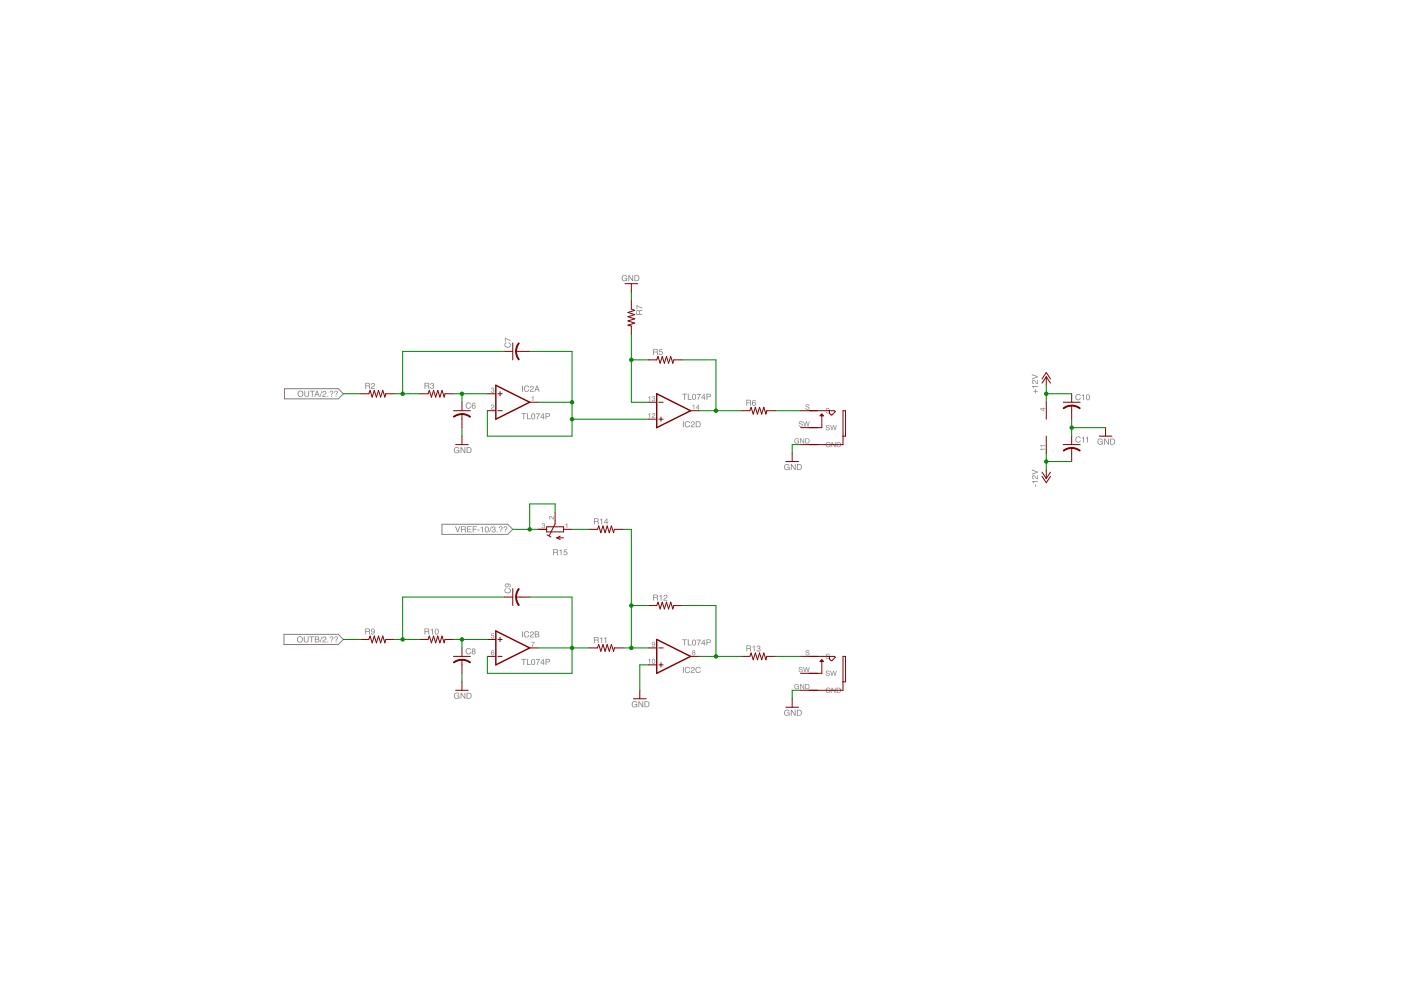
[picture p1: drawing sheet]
<svg xmlns="http://www.w3.org/2000/svg" width="420mm" height="297mm" viewBox="0 0 420 297" stroke-linecap="round" stroke-linejoin="round" font-family="sans-serif">
<g fill="#808080">
<path d="M136.4 134.2a.8 .8 0 0 1 1.3 .4h-.2a.62 .62 0 0 0-.9-.1 .62 .62 0 0 0 0 .9 .62 .62 0 0 0 .9-.2v-.2h-.5v-.2h.8v1l-.3-.2a.9 .9 0 0 1-1.3-.1 .9 .9 0 0 1 .2-1.3zM138.1 134h.3l.9 1.5v-1.5h.2v1.8h-.2l-.9-1.4v1.4h-.3zM140.2 134.2v1.4h.6l.4-.5a.65 .65 0 0 0-.6-.9zM139.9 134h.8a.91 .91 0 0 1 .7 .9 .91 .91 0 0 1-.7 .9h-.8z" fill-rule="evenodd"/>
<path d="M186.7 82.7a.8 .8 0 0 1 1.3 .3h-.2a.62 .62 0 0 0-.9-.1 .62 .62 0 0 0 0 .9 .62 .62 0 0 0 .9-.1l.1-.2h-.6v-.2h.8v1l-.2-.3a.9 .9 0 0 1-1.4 0 .9 .9 0 0 1 .2-1.3zM188.5 82.5h.2l.9 1.4v-1.4h.3v1.8h-.3l-.9-1.5v1.5h-.2zM190.5 82.7v1.4l.6-.1 .4-.4a.65 .65 0 0 0-.6-.9zM190.3 82.5h.7a.91 .91 0 0 1 .7 .9 .91 .91 0 0 1-.7 .9h-.7z" fill-rule="evenodd"/>
<path d="M235.4 139.3a.8 .8 0 0 1 1.4 .3h-.3a.62 .62 0 0 0-.9-.1 .62 .62 0 0 0 0 1 .62 .62 0 0 0 1-.2v-.2h-.6v-.2h.8v1l-.2-.2a.9 .9 0 0 1-1.3-.1 .9 .9 0 0 1 .1-1.3zM237.2 139.1h.3l.9 1.4v-1.4h.2v1.8h-.3l-.9-1.5v1.5h-.2zM239.2 139.3v1.4h.7l.3-.5a.65 .65 0 0 0-.5-.9zM239 139.1h.7a.91 .91 0 0 1 .8 .9 .91 .91 0 0 1-.8 .9h-.7z" fill-rule="evenodd"/>
<path d="M136.4 207.9a.8 .8 0 0 1 1.3 .3h-.2a.62 .62 0 0 0-.9-.1 .62 .62 0 0 0 0 .9 .62 .62 0 0 0 .9-.1v-.2h-.5v-.2h.8v.9l-.3-.2a.9 .9 0 0 1-1.3 0 .9 .9 0 0 1 .2-1.3zM138.1 207.7h.3l.9 1.4v-1.4h.2v1.7h-.2l-.9-1.4v1.4h-.3zM140.2 207.9v1.3h.6l.4-.5a.65 .65 0 0 0-.6-.8zM139.9 207.7h.8a.91 .91 0 0 1 .7 .8 .91 .91 0 0 1-.7 .9h-.8z" fill-rule="evenodd"/>
<path d="M189.7 210.4a.8 .8 0 0 1 1.4 .3h-.3a.62 .62 0 0 0-.9-.1 .62 .62 0 0 0 0 1 .62 .62 0 0 0 .9-.2l.1-.2h-.6v-.2h.8v1l-.2-.2a.9 .9 0 0 1-1.3-.1 .9 .9 0 0 1 .1-1.3zM191.5 210.2h.2l1 1.4v-1.4h.2v1.8h-.3l-.9-1.5v1.5h-.2zM193.5 210.4v1.4l.7-.1 .3-.4a.65 .65 0 0 0-.6-.9zM193.3 210.2h.7a.91 .91 0 0 1 .8 .9 .91 .91 0 0 1-.8 .9h-.7z" fill-rule="evenodd"/>
<path d="M235.4 212.9a.8 .8 0 0 1 1.4 .4h-.3a.62 .62 0 0 0-.9-.1 .62 .62 0 0 0 0 .9 .62 .62 0 0 0 1-.1v-.2h-.6v-.2h.8v.9l-.2-.2a.9 .9 0 0 1-1.3-.1 .9 .9 0 0 1 .1-1.3zM237.2 212.7h.3l.9 1.5v-1.5h.2v1.8h-.3l-.9-1.4v1.4h-.2zM239.2 212.9v1.4h.7l.3-.5a.65 .65 0 0 0-.5-.9zM239 212.7h.7a.91 .91 0 0 1 .8 .9 .91 .91 0 0 1-.8 .9h-.7z" fill-rule="evenodd"/>
<path d="M156.4 123.9h1.4v.2h-.6v1.5h-.2v-1.5h-.6zM158 123.9h.3v1.5h.9v.2h-1.2zM159.5 124.1a.85 .85 0 0 1 1.1 .5 .85 .85 0 0 1-.5 1.1 .91 .91 0 0 1-.8-.6 .91 .91 0 0 1 .2-1zM159.7 124.1l-.1 .2a.75 .75 0 0 0 .5 1.2l.1-.2a.77 .77 0 0 0-.5-1.2zM160.7 123.9h1.2l-.7 1.7h-.2l.1-.4 .6-1h-1zM162.8 124.2l-.5 .8h.5zM162.9 123.9h.2v1.1h.2v.2h-.2v.4h-.3v-.4h-.7zM163.6 123.9h.8a.52 .52 0 0 1 .5 .5 .52 .52 0 0 1-.5 .5h-.6v.7h-.2zM163.8 124.1v.6h.5a.31 .31 0 0 0 .4-.3 .31 .31 0 0 0-.4-.3z" fill-rule="evenodd"/>
<path d="M156.4 197.5h1.4v.2h-.6v1.6h-.2v-1.6h-.6zM158 197.5h.3v1.6h.9v.2h-1.2zM159.5 197.7a.85 .85 0 0 1 1.1 .5 .85 .85 0 0 1-.5 1.1 .91 .91 0 0 1-.8-.6 .91 .91 0 0 1 .2-1zM159.7 197.8l-.1 .1a.75 .75 0 0 0 .5 1.2l.1-.1a.77 .77 0 0 0-.5-1.2zM160.7 197.6h1.2l-.7 1.7h-.2l.1-.5 .6-1h-1zM162.8 197.9l-.5 .8h.5zM162.9 197.5h.2v1.2h.2v.2h-.2v.4h-.3v-.4h-.7zM163.6 197.5h.8a.52 .52 0 0 1 .5 .5 .52 .52 0 0 1-.5 .5h-.6v.8h-.2zM163.8 197.7v.6h.5a.31 .31 0 0 0 .4-.3 .31 .31 0 0 0-.4-.3z" fill-rule="evenodd"/>
<path d="M204.6 191.7h1.5v.2h-.6v1.5h-.3v-1.5h-.6zM206.3 191.7h.2v1.5h.9v.2h-1.1zM207.8 191.9a.85 .85 0 0 1 1 .5 .85 .85 0 0 1-.4 1.1 .91 .91 0 0 1-.9-.6 .91 .91 0 0 1 .3-1zM208 191.9l-.1 .2a.75 .75 0 0 0 .4 1.2l.1-.2a.77 .77 0 0 0-.4-1.2zM209 191.7h1.2l-.7 1.7h-.3l.1-.5 .6-1h-.9zM211.1 192l-.6 .8h.6zM211.1 191.7h.2v1.1h.3v.2h-.3v.4h-.2v-.4h-.8zM211.9 191.7h.8a.52 .52 0 0 1 .5 .5 .52 .52 0 0 1-.5 .5h-.6v.7h-.2zM212.1 191.9v.6h.5a.31 .31 0 0 0 .4-.3 .31 .31 0 0 0-.4-.3z" fill-rule="evenodd"/>
<path d="M204.6 118h1.5v.2h-.6v1.6h-.3v-1.6h-.6zM206.3 118h.2v1.6h.9v.2h-1.1zM207.8 118.2a.85 .85 0 0 1 1 .5 .85 .85 0 0 1-.4 1.1 .91 .91 0 0 1-.9-.6 .91 .91 0 0 1 .3-1zM208 118.3l-.1 .1a.75 .75 0 0 0 .4 1.2l.1-.1a.77 .77 0 0 0-.4-1.2zM209 118.1h1.2l-.7 1.7h-.3l.1-.5 .6-1h-.9zM211.1 118.4l-.6 .8h.6zM211.1 118.1h.2v1.1h.3v.2h-.3v.4h-.2v-.4h-.8zM211.9 118h.8a.52 .52 0 0 1 .5 .5 .52 .52 0 0 1-.5 .6h-.6v.7h-.2zM212.1 118.2v.6h.5a.31 .31 0 0 0 .4-.3 .31 .31 0 0 0-.4-.3z" fill-rule="evenodd"/>
<path d="M310 117.2h.5v-.6h.2v.6h.5v.2h-.5v.5h-.2v-.5h-.5zM309.5 115.7h1.7v.2h-1.2v.4h-.2zM309.6 114a1.02 1.02 0 0 1 1.3 .8l.1-.9h.2v1.2l-.6-.3a.57 .57 0 0 0-.3-.5 .57 .57 0 0 0-.6 0l.4 .8a.6 .6 0 0 1-.6-.4 .6 .6 0 0 1 .1-.7zM309.4 112.2l1.8 .6v.3l-1.8 .6v-.2l1.6-.6-1.6-.5z" fill-rule="evenodd"/>
<path d="M310.4 145.2h.2v.7h-.2zM309.5 144.2h1.7v.3h-1.2v.4h-.2zM309.6 142.6a1.02 1.02 0 0 1 1.3 .8l.1-.9h.2v1.2l-.6-.3a.57 .57 0 0 0-.3-.6 .57 .57 0 0 0-.6 .1l.4 .7a.6 .6 0 0 1-.6-.3 .6 .6 0 0 1 .1-.7zM309.4 140.7l1.8 .7v.2l-1.8 .7v-.3l1.6-.5-1.6-.5z" fill-rule="evenodd"/>
<path d="M329.4 131.7a.8 .8 0 0 1 1.3 .3h-.2a.62 .62 0 0 0-.9-.1 .62 .62 0 0 0 0 1 .62 .62 0 0 0 .9-.2v-.2h-.5v-.2h.8v1l-.2-.3a.9 .9 0 0 1-1.4 0 .9 .9 0 0 1 .2-1.3zM331.1 131.5h.3l.9 1.4v-1.4h.3v1.8h-.3l-.9-1.5v1.5h-.3zM333.2 131.7v1.4l.6-.1 .4-.4a.65 .65 0 0 0-.6-.9zM333 131.5h.7a.91 .91 0 0 1 .7 .9 .91 .91 0 0 1-.7 .9h-.7z" fill-rule="evenodd"/>
<path d="M109.8 115v.6h.6a.31 .31 0 0 0 .3-.3 .31 .31 0 0 0-.3-.3zM109.5 114.7h.9a.49 .49 0 0 1 .5 .4 .49 .49 0 0 1-.2 .6l.3 .8h-.3v-.6l-.4-.1h-.5v.7h-.3zM111.5 114.9a.6 .6 0 0 1 .9 .3 .6 .6 0 0 1-.6 .8l-.3 .3h.9v.2h-1.2l.3-.6a.57 .57 0 0 0 .5-.3 .57 .57 0 0 0 0-.6l-.7 .4z" fill-rule="evenodd"/>
<path d="M127.6 115v.6h.5a.31 .31 0 0 0 .4-.3 .31 .31 0 0 0-.3-.3zM127.3 114.7h.9a.49 .49 0 0 1 .5 .4 .49 .49 0 0 1-.2 .6l.3 .8h-.3l-.1-.6-.3-.1h-.5v.7h-.3zM129.2 114.9a.5 .5 0 0 1 .7 0 .5 .5 0 0 1 0 .7 .58 .58 0 0 1-.1 1 .58 .58 0 0 1-.8-.6h.2a.35 .35 0 0 0 .5 .4 .35 .35 0 0 0 0-.7h-.3l.1-.2a.28 .28 0 0 0 .4-.2 .28 .28 0 0 0-.3-.3l-.6 .4z" fill-rule="evenodd"/>
<path d="M139.9 120.9a.78 .78 0 0 1 .7-.3 .78 .78 0 0 1 .6 .6h-.2a.6 .6 0 0 0-.9-.1 .6 .6 0 0 0 0 .9 .6 .6 0 0 0 .9 0l.2-.2a.86 .86 0 0 1-1.2 .6 .86 .86 0 0 1-.2-1.3zM141.7 120.9l.6-.2 .3 .3-.2 .2a.41 .41 0 0 0-.6-.2 .41 .41 0 0 0-.1 .6 .58 .58 0 0 1 .9 .2 .58 .58 0 0 1-.4 .8 .58 .58 0 0 1-.7-.6zM141.7 121.9a.4 .4 0 0 0 .8 0 .4 .4 0 0 0-.8 0z" fill-rule="evenodd"/>
<path d="M151.5 102.8l.4-.2v.3a.6 .6 0 0 0-.1 .9 .6 .6 0 0 0 .9 0 .6 .6 0 0 0-.1-.9l-.1-.3a.86 .86 0 0 1 .6 1.2 .86 .86 0 0 1-1.3 .3l-.5-.5zM151.4 101.2l1.7 .7v.3l-1.5-.7v.9h-.2z" fill-rule="evenodd"/>
<path d="M196.1 104.8v.6h.6a.31 .31 0 0 0 .4-.3 .31 .31 0 0 0-.4-.3zM195.9 104.6h.8a.49 .49 0 0 1 .6 .3 .49 .49 0 0 1-.2 .6l.3 .9h-.3l-.1-.7-.3-.1h-.6v.8h-.2zM197.8 104.7h.9v.2h-.8l-.1 .5a.61 .61 0 0 1 .9 .2 .61 .61 0 0 1-.4 .9 .61 .61 0 0 1-.7-.6h.2a.38 .38 0 0 0 .6 .2 .38 .38 0 0 0 0-.6 .38 .38 0 0 0-.6 .1h-.2z" fill-rule="evenodd"/>
<path d="M224.1 120v.6h.5a.31 .31 0 0 0 .4-.2 .31 .31 0 0 0-.3-.4zM223.8 119.8h.9a.49 .49 0 0 1 .5 .3 .49 .49 0 0 1-.2 .6l.3 .9h-.3l-.1-.6-.3-.2h-.5v.8h-.3zM225.7 120.1l.6-.2 .3 .3-.1 .1a.41 .41 0 0 0-.6-.2 .41 .41 0 0 0-.2 .6 .58 .58 0 0 1 .9 .2 .58 .58 0 0 1-.4 .8 .58 .58 0 0 1-.7-.6zM225.8 121.1a.37 .37 0 0 0 .7 0 .37 .37 0 0 0-.7 0z" fill-rule="evenodd"/>
<path d="M191.2 93.2l-.2 .9h.6v-.8zM191 93l.4-.1 .3 .3 .9-.3v.3h-.6l-.2 .4v.5h.8v.2h-1.8zM190.9 91.5l1.7 .7v.2l-1.5-.7v1h-.2z" fill-rule="evenodd"/>
<path d="M247.8 122.4l.7-.1 .3 .3v.2h-.2a.36 .36 0 0 0-.4-.3 .36 .36 0 0 0-.3 .3l.1 .1a.56 .56 0 0 1 .7 .2 .56 .56 0 0 1-.2 .8 .61 .61 0 0 1-.9-.5h.2a.4 .4 0 0 0 .4 .3 .4 .4 0 0 0 .4-.3v-.1a.64 .64 0 0 1-.7-.2 .64 .64 0 0 1-.1-.7z" fill-rule="evenodd"/>
<path d="M241.7 121.3l.7-.1 .3 .3v.2h-.2a.36 .36 0 0 0-.3-.3 .36 .36 0 0 0-.4 .3l.1 .1a.56 .56 0 0 1 .7 .2 .56 .56 0 0 1-.1 .8 .61 .61 0 0 1-1-.5h.2a.4 .4 0 0 0 .5 .3 .4 .4 0 0 0 .3-.3v-.1a.64 .64 0 0 1-.7-.2 .64 .64 0 0 1-.1-.7z" fill-rule="evenodd"/>
<path d="M247.8 127.5l.7-.1 .3 .2v.3h-.2a.36 .36 0 0 0-.4-.3 .36 .36 0 0 0-.3 .3l.1 .1a.56 .56 0 0 1 .7 .2 .56 .56 0 0 1-.2 .7 .61 .61 0 0 1-.9-.4h.2a.4 .4 0 0 0 .4 .3 .4 .4 0 0 0 .4-.4 .64 .64 0 0 1-.7-.2 .64 .64 0 0 1-.1-.7zM249 127.4h.2l.3 1.3 .4-1.3h.2l.3 1.3 .3-1.3h.3l-.5 1.6h-.2l-.3-1.3-.4 1.3h-.2z" fill-rule="evenodd"/>
<path d="M239.7 126.4l.6-.1 .4 .2v.2h-.2a.36 .36 0 0 0-.4-.3 .36 .36 0 0 0-.3 .4l.1 .1a.56 .56 0 0 1 .7 .2 .56 .56 0 0 1-.2 .7 .61 .61 0 0 1-.9-.5h.2a.4 .4 0 0 0 .4 .4 .4 .4 0 0 0 .4-.4 .64 .64 0 0 1-.7-.2 .64 .64 0 0 1-.1-.7zM240.9 126.3h.2l.3 1.2 .3-1.2h.3l.3 1.2 .3-1.2h.2l-.4 1.5h-.2l-.3-1.2-.4 1.2h-.2z" fill-rule="evenodd"/>
<path d="M247.8 132.7a.68 .68 0 0 1 1.2 .3h-.2a.53 .53 0 0 0-.8-.1 .53 .53 0 0 0 0 .8 .53 .53 0 0 0 .8-.1v-.2h-.4v-.2h.6v.8l-.1-.2a.77 .77 0 0 1-1.2 0 .77 .77 0 0 1 .1-1.1zM249.4 132.5h.2l.8 1.2v-1.2h.2v1.5h-.3l-.7-1.2v1.2h-.2zM251.1 132.7v1.2l.6-.1 .2-.2a.65 .65 0 0 0-.1-.7 .65 .65 0 0 0-.7-.2zM250.9 132.5h.6a.78 .78 0 0 1 .7 .8 .78 .78 0 0 1-.7 .7h-.6z" fill-rule="evenodd"/>
<path d="M238.4 131.6a.68 .68 0 0 1 1.2 .2h-.2a.53 .53 0 0 0-.8 0 .53 .53 0 0 0 0 .8 .53 .53 0 0 0 .8-.1v-.2h-.4v-.2h.6v.8l-.2-.2a.77 .77 0 0 1-1.1 0 .77 .77 0 0 1 .1-1.1zM239.9 131.4h.3l.8 1.2v-1.2h.2v1.5h-.3l-.8-1.2v1.2h-.2zM241.7 131.6v1.1h.6l.2-.3a.65 .65 0 0 0-.1-.7 .65 .65 0 0 0-.7-.1zM241.5 131.4h.6a.78 .78 0 0 1 .7 .7 .78 .78 0 0 1-.7 .8h-.6z" fill-rule="evenodd"/>
<path d="M109.8 188.6v.6h.6a.31 .31 0 0 0 .3-.3 .31 .31 0 0 0-.3-.3zM109.5 188.4h.9a.49 .49 0 0 1 .5 .3 .49 .49 0 0 1-.2 .6l.3 .9h-.3v-.7l-.4-.1h-.5v.8h-.3zM111.4 188.6a.84 .84 0 0 1 1.1 .6 .84 .84 0 0 1-.7 1l-.5-.3-.1-.2h.3a.35 .35 0 0 0 .4 .3 .35 .35 0 0 0 .2-.4l.1-.2a.56 .56 0 0 1-.8 0 .56 .56 0 0 1 0-.8zM111.4 189a.4 .4 0 0 0 .8 0 .4 .4 0 0 0-.8 0z" fill-rule="evenodd"/>
<path d="M127.6 188.6v.6h.5a.31 .31 0 0 0 .4-.3 .31 .31 0 0 0-.3-.3zM127.3 188.4h.9a.49 .49 0 0 1 .5 .3 .49 .49 0 0 1-.2 .6l.3 .9h-.3l-.1-.7-.3-.1h-.5v.8h-.3zM129.1 188.8l.7-.4v1.8h-.2v-1.3h-.5zM130.6 188.6a.85 .85 0 0 1 1.1 .5 .85 .85 0 0 1-.5 1.1 .91 .91 0 0 1-.9-.6 .91 .91 0 0 1 .3-1zM130.8 188.7l-.1 .1a.75 .75 0 0 0 .4 1.2l.1-.1a.77 .77 0 0 0-.4-1.2z" fill-rule="evenodd"/>
<path d="M178.4 191.1v.6h.5a.31 .31 0 0 0 .4-.2 .31 .31 0 0 0-.3-.4zM178.1 190.9h.8a.49 .49 0 0 1 .6 .3 .49 .49 0 0 1-.2 .6l.3 .9h-.3l-.1-.6-.3-.2h-.5v.8h-.3zM179.9 191.3l.7-.3v1.7h-.2v-1.2h-.5zM181.1 191.3l.7-.3v1.7h-.2v-1.2h-.5z" fill-rule="evenodd"/>
<path d="M139.9 194.5a.78 .78 0 0 1 .7-.2 .78 .78 0 0 1 .6 .6h-.2a.6 .6 0 0 0-.9-.1 .6 .6 0 0 0 0 .8 .6 .6 0 0 0 .9 0l.2-.1a.86 .86 0 0 1-1.2 .6 .86 .86 0 0 1-.2-1.4zM141.7 194.8a.3 .3 0 0 0 .6 0 .3 .3 0 0 0-.6 0zM141.7 195.6a.36 .36 0 0 0 .7 0 .36 .36 0 0 0-.7 0zM141.6 194.5a.5 .5 0 0 1 .8-.1 .5 .5 0 0 1-.1 .8 .54 .54 0 0 1 .1 .8 .54 .54 0 0 1-.8 0 .54 .54 0 0 1 .1-.8l-.2-.4z" fill-rule="evenodd"/>
<path d="M151.5 176.5l.4-.2v.2a.6 .6 0 0 0-.1 .9 .6 .6 0 0 0 .9 0 .6 .6 0 0 0-.1-.9l-.1-.2a.86 .86 0 0 1 .6 1.2 .86 .86 0 0 1-1.3 .3l-.5-.5zM151.5 175.1l.4-.2a.76 .76 0 0 1 .9 .1 .76 .76 0 0 1 .1 1h-.2v-.2a.35 .35 0 0 0 .3-.4 .35 .35 0 0 0-.4-.3h-.3a.58 .58 0 0 1 0 .8 .58 .58 0 0 1-.8 0 .58 .58 0 0 1 0-.8zM151.6 175.5a.37 .37 0 0 0 .7 0 .37 .37 0 0 0-.7 0z" fill-rule="evenodd"/>
<path d="M196.1 178.4v.6h.6a.31 .31 0 0 0 .4-.2 .31 .31 0 0 0-.4-.4zM195.9 178.2h.8a.49 .49 0 0 1 .6 .3 .49 .49 0 0 1-.2 .6l.3 .9h-.3l-.1-.6-.3-.2h-.6v.8h-.2zM197.7 178.6l.7-.3v1.7h-.3v-1.2h-.4zM199.2 178.4a.6 .6 0 0 1 .9 .3 .6 .6 0 0 1-.6 .7l-.3 .4h.9v.2h-1.2l.3-.6a.57 .57 0 0 0 .6-.3 .57 .57 0 0 0-.1-.6l-.7 .4z" fill-rule="evenodd"/>
<path d="M224.1 193.7v.6h.5a.31 .31 0 0 0 .4-.3 .31 .31 0 0 0-.3-.3zM223.8 193.5h.9a.49 .49 0 0 1 .5 .3 .49 .49 0 0 1-.2 .6l.3 .8h-.3l-.1-.6-.3-.1h-.5v.7h-.3zM225.7 193.8l.6-.3v1.7h-.2v-1.2h-.4zM227.1 193.6a.5 .5 0 0 1 .7 0 .5 .5 0 0 1 0 .7 .58 .58 0 0 1-.1 1 .58 .58 0 0 1-.8-.6h.2a.35 .35 0 0 0 .5 .4 .35 .35 0 0 0 0-.6l-.3-.1 .1-.1a.28 .28 0 0 0 .4-.3 .28 .28 0 0 0-.3-.3l-.6 .4z" fill-rule="evenodd"/>
<path d="M178.4 155.6v.6h.5a.31 .31 0 0 0 .4-.3 .31 .31 0 0 0-.3-.3zM178.1 155.4h.8a.49 .49 0 0 1 .6 .3 .49 .49 0 0 1-.2 .6l.3 .9h-.3l-.1-.7-.3-.1h-.5v.8h-.3zM179.9 155.8l.7-.4v1.8h-.2v-1.3h-.5zM181.9 155.8l-.5 .7h.5zM182 155.4h.1v1.1h.3v.2h-.3v.5h-.2v-.5h-.7z" fill-rule="evenodd"/>
<path d="M247.8 196.1l.7-.1 .3 .2v.2h-.2a.36 .36 0 0 0-.4-.3 .36 .36 0 0 0-.3 .4h.1a.56 .56 0 0 1 .7 .3 .56 .56 0 0 1-.2 .7 .61 .61 0 0 1-.9-.5h.2a.4 .4 0 0 0 .4 .4 .4 .4 0 0 0 .4-.4v-.1a.64 .64 0 0 1-.7-.2 .64 .64 0 0 1-.1-.6z" fill-rule="evenodd"/>
<path d="M241.7 195l.7-.2 .3 .3v.2h-.2a.36 .36 0 0 0-.3-.3 .36 .36 0 0 0-.4 .4h.1a.56 .56 0 0 1 .7 .2 .56 .56 0 0 1-.1 .8 .61 .61 0 0 1-1-.5h.2a.4 .4 0 0 0 .5 .4 .4 .4 0 0 0 .3-.4v-.1a.64 .64 0 0 1-.7-.2 .64 .64 0 0 1-.1-.6z" fill-rule="evenodd"/>
<path d="M247.8 201.1l.7-.1 .3 .3v.2h-.2a.36 .36 0 0 0-.4-.3 .36 .36 0 0 0-.3 .3l.1 .1a.56 .56 0 0 1 .7 .2 .56 .56 0 0 1-.2 .8 .61 .61 0 0 1-.9-.5h.2a.4 .4 0 0 0 .4 .4 .4 .4 0 0 0 .4-.4v-.1a.64 .64 0 0 1-.7-.2 .64 .64 0 0 1-.1-.7zM249 201.1h.2l.3 1.2 .4-1.2h.2l.3 1.2 .3-1.2h.3l-.5 1.5h-.2l-.3-1.3-.4 1.3h-.2z" fill-rule="evenodd"/>
<path d="M239.7 200l.6-.1 .4 .3v.2h-.2a.36 .36 0 0 0-.4-.3 .36 .36 0 0 0-.3 .3l.1 .1a.56 .56 0 0 1 .7 .2 .56 .56 0 0 1-.2 .8 .61 .61 0 0 1-.9-.5h.2a.4 .4 0 0 0 .4 .3 .4 .4 0 0 0 .4-.3v-.1a.64 .64 0 0 1-.7-.2 .64 .64 0 0 1-.1-.7zM240.9 199.9h.2l.3 1.3 .3-1.3h.3l.3 1.3 .3-1.3h.2l-.4 1.6h-.2l-.3-1.3-.4 1.3h-.2z" fill-rule="evenodd"/>
<path d="M247.8 206.3a.68 .68 0 0 1 1.2 .3h-.2a.53 .53 0 0 0-.8-.1 .53 .53 0 0 0 0 .8 .53 .53 0 0 0 .8-.1v-.2h-.4v-.2h.6v.9l-.1-.2a.77 .77 0 0 1-1.2-.1 .77 .77 0 0 1 .1-1.1zM249.4 206.1h.2l.8 1.3v-1.3h.2v1.6h-.3l-.7-1.3v1.3h-.2zM251.1 206.3v1.2h.6l.2-.3a.65 .65 0 0 0-.1-.7 .65 .65 0 0 0-.7-.2zM250.9 206.1h.6a.78 .78 0 0 1 .7 .8 .78 .78 0 0 1-.7 .8h-.6z" fill-rule="evenodd"/>
<path d="M238.4 205.2a.68 .68 0 0 1 1.2 .3h-.2a.53 .53 0 0 0-.8-.1 .53 .53 0 0 0 0 .8 .53 .53 0 0 0 .8-.1v-.2h-.4v-.2h.6v.8l-.2-.1a.77 .77 0 0 1-1.1-.1 .77 .77 0 0 1 .1-1.1zM239.9 205h.3l.8 1.3v-1.3h.2v1.5h-.3l-.8-1.2v1.2h-.2zM241.7 205.2v1.2l.6-.1 .2-.2a.65 .65 0 0 0-.1-.7 .65 .65 0 0 0-.7-.2zM241.5 205h.6a.78 .78 0 0 1 .7 .8 .78 .78 0 0 1-.7 .7h-.6z" fill-rule="evenodd"/>
<path d="M156.6 115.6h.2v1.8h-.2zM157.3 115.8a.78 .78 0 0 1 .8-.2 .78 .78 0 0 1 .6 .5h-.2a.6 .6 0 0 0-.9-.1 .6 .6 0 0 0-.1 .9 .6 .6 0 0 0 .9 0l.3-.2a.86 .86 0 0 1-1.2 .6 .86 .86 0 0 1-.3-1.3zM159.1 115.8a.6 .6 0 0 1 1 .2 .6 .6 0 0 1-.6 .8l-.4 .4h1v.2h-1.2l.3-.6a.57 .57 0 0 0 .5-.3 .57 .57 0 0 0 0-.6l-.8 .4zM161 115.9l-.3 .8h.6zM160.9 115.6h.3l.6 1.8h-.2l-.2-.5h-.7l-.2 .5h-.3z" fill-rule="evenodd"/>
<path d="M147.4 121.4a.54 .54 0 0 1 .8 .3 .54 .54 0 0 1-.6 .6l-.2 .3h.8v.2h-1l.2-.5a.52 .52 0 0 0 .5-.3 .52 .52 0 0 0 0-.6l-.6 .4z" fill-rule="evenodd"/>
<path d="M147.4 116.3a.43 .43 0 0 1 .7-.1 .43 .43 0 0 1-.1 .7 .5 .5 0 0 1-.1 .9 .5 .5 0 0 1-.7-.6h.2a.3 .3 0 0 0 .4 .3 .3 .3 0 0 0 0-.5h-.2l.1-.2a.24 .24 0 0 0 .3-.2 .24 .24 0 0 0-.3-.2l-.5 .3z" fill-rule="evenodd"/>
<path d="M159.4 119l.6-.3v1.5h-.2v-1z" fill-rule="evenodd"/>
<path d="M156.6 189.2h.2v1.8h-.2zM157.3 189.5a.78 .78 0 0 1 .8-.3 .78 .78 0 0 1 .6 .6h-.2a.6 .6 0 0 0-.9-.1 .6 .6 0 0 0-.1 .9 .6 .6 0 0 0 .9-.1l.3-.1a.86 .86 0 0 1-1.2 .6 .86 .86 0 0 1-.3-1.3zM159.1 189.4a.6 .6 0 0 1 1 .3 .6 .6 0 0 1-.6 .8l-.4 .3h1v.2h-1.2l.3-.6a.57 .57 0 0 0 .5-.3 .57 .57 0 0 0 0-.6l-.8 .4zM160.6 189.4v.6h.5a.29 .29 0 0 0 .3-.3 .29 .29 0 0 0-.3-.3zM160.6 190.2v.6l.9-.1-.2-.5zM160.4 189.2h.8a.44 .44 0 0 1 .5 .3 .44 .44 0 0 1-.3 .6 .51 .51 0 0 1 .3 .6 .51 .51 0 0 1-.6 .3h-.7z" fill-rule="evenodd"/>
<path d="M147.4 195.1l.6-.2 .2 .4a.44 .44 0 0 0-.5-.2 .44 .44 0 0 0-.3 .5 .51 .51 0 0 1 .8 .2 .51 .51 0 0 1-.4 .7 .51 .51 0 0 1-.6-.5zM147.5 195.9a.32 .32 0 0 0 .6 0 .32 .32 0 0 0-.6 0z" fill-rule="evenodd"/>
<path d="M147.4 189.8h.8v.2h-.7v.4a.52 .52 0 0 1 .7 .3 .52 .52 0 0 1-.3 .7 .52 .52 0 0 1-.7-.5h.2a.33 .33 0 0 0 .5 .2 .33 .33 0 0 0 0-.5 .33 .33 0 0 0-.5 .1l-.1-.1z" fill-rule="evenodd"/>
<path d="M159.3 192.4h1l-.6 1.5h-.2l.1-.3 .5-1h-.8z" fill-rule="evenodd"/>
<path d="M204.8 199.9h.3v1.8h-.3zM205.6 200.1a.78 .78 0 0 1 .8-.2 .78 .78 0 0 1 .5 .5h-.2a.6 .6 0 0 0-.9-.1 .6 .6 0 0 0 0 .9 .6 .6 0 0 0 .9 0l.3-.2a.86 .86 0 0 1-1.3 .7 .86 .86 0 0 1-.2-1.4zM207.4 200.1a.6 .6 0 0 1 .9 .2 .6 .6 0 0 1-.6 .8l-.3 .4h.9v.2h-1.2l.3-.6a.57 .57 0 0 0 .6-.3 .57 .57 0 0 0-.1-.6l-.7 .4zM208.8 200.1a.78 .78 0 0 1 .7-.2 .78 .78 0 0 1 .6 .5h-.2a.6 .6 0 0 0-.9-.1 .6 .6 0 0 0 0 .9 .6 .6 0 0 0 .9 0l.3-.2a.86 .86 0 0 1-1.3 .7 .86 .86 0 0 1-.2-1.4z" fill-rule="evenodd"/>
<path d="M195.6 192.5a.72 .72 0 0 1 .9 .5 .72 .72 0 0 1-.6 .9l-.4-.3 .2-.1a.3 .3 0 0 0 .3 .2 .3 .3 0 0 0 .3-.3v-.2a.48 .48 0 0 1-.7 0 .48 .48 0 0 1 0-.7zM195.7 192.8a.32 .32 0 0 0 .6 0 .32 .32 0 0 0-.6 0z" fill-rule="evenodd"/>
<path d="M194.4 197.7l.6-.3v1.5h-.2v-1zM195.6 197.6a.72 .72 0 0 1 1 .4 .72 .72 0 0 1-.4 .9 .78 .78 0 0 1-.8-.5 .78 .78 0 0 1 .2-.8zM195.9 197.6a.7 .7 0 0 0 .2 1.2 .68 .68 0 0 0-.2-1.2z" fill-rule="evenodd"/>
<path d="M207.8 195.3a.25 .25 0 0 0 .5 0 .25 .25 0 0 0-.5 0zM207.7 196a.31 .31 0 0 0 .6 0 .31 .31 0 0 0-.6 0zM207.7 195a.43 .43 0 0 1 .7-.1 .43 .43 0 0 1-.1 .7 .46 .46 0 0 1 .1 .7 .46 .46 0 0 1-.7 0 .46 .46 0 0 1 .1-.7l-.2-.3z" fill-rule="evenodd"/>
<path d="M204.8 126.3h.3v1.8h-.3zM205.6 126.5a.78 .78 0 0 1 .8-.3 .78 .78 0 0 1 .5 .6h-.2a.6 .6 0 0 0-.9-.1 .6 .6 0 0 0 0 .9 .6 .6 0 0 0 .9 0l.3-.2a.86 .86 0 0 1-1.3 .6 .86 .86 0 0 1-.2-1.3zM207.4 126.4a.6 .6 0 0 1 .9 .3 .6 .6 0 0 1-.6 .8l-.3 .4h.9v.2h-1.2l.3-.6a.57 .57 0 0 0 .6-.3 .57 .57 0 0 0-.1-.7l-.7 .4zM208.9 126.5v1.4l.6-.1 .4-.4a.65 .65 0 0 0-.6-.9zM208.7 126.3h.7a.91 .91 0 0 1 .7 .9 .91 .91 0 0 1-.7 .9h-.7z" fill-rule="evenodd"/>
<path d="M194.4 119l.6-.3v1.5h-.2v-1zM195.7 118.8a.43 .43 0 0 1 .6 0 .43 .43 0 0 1 0 .6 .5 .5 0 0 1-.1 .9 .5 .5 0 0 1-.7-.5h.2a.3 .3 0 0 0 .4 .3 .3 .3 0 0 0 0-.6h-.2v-.1a.24 .24 0 0 0 .4-.2 .24 .24 0 0 0-.3-.3l-.5 .3z" fill-rule="evenodd"/>
<path d="M194.4 124.1l.6-.3v1.5h-.2v-1.1zM195.7 123.9a.54 .54 0 0 1 .8 .3 .54 .54 0 0 1-.6 .7l-.2 .2h.8v.2h-1l.2-.5a.52 .52 0 0 0 .5-.2 .52 .52 0 0 0-.1-.6l-.6 .3z" fill-rule="evenodd"/>
<path d="M207.7 121.6l.5-.3v1.5h-.2v-1.1zM209.4 121.5l-.5 .7h.5zM209.4 121.3h.1v.9h.3l-.3 .6h-.1v-.4h-.7z" fill-rule="evenodd"/>
<path d="M166.2 164.8v.6h.5a.31 .31 0 0 0 .4-.3 .31 .31 0 0 0-.3-.3zM165.9 164.6h.9a.49 .49 0 0 1 .5 .3 .49 .49 0 0 1-.2 .6l.3 .9h-.3l-.1-.6-.3-.2h-.5v.8h-.3zM167.8 165l.6-.3v1.7h-.2v-1.2h-.4zM169.2 164.7h.9v.2h-.8v.5a.61 .61 0 0 1 .8 .3 .61 .61 0 0 1-.4 .8 .61 .61 0 0 1-.7-.5h.2a.38 .38 0 0 0 .6 .1 .38 .38 0 0 0 0-.6 .38 .38 0 0 0-.6 .1h-.2z" fill-rule="evenodd"/>
<path d="M169.6 157.1l.5-.3v1.5h-.2v-1.1z" fill-rule="evenodd"/>
<path d="M162.6 156.9a.43 .43 0 0 1 .7 0 .43 .43 0 0 1-.1 .6 .5 .5 0 0 1-.1 .9 .5 .5 0 0 1-.7-.6h.2a.32 .32 0 0 0 .5 .4 .3 .3 0 0 0 0-.6h-.3l.1-.1a.24 .24 0 0 0 .3-.3 .24 .24 0 0 0-.2-.2l-.5 .3z" fill-rule="evenodd"/>
<path d="M164.8 154.8a1.03 1.03 0 0 1 1.1 .7v-.8h.2v1l-.5-.2a.52 .52 0 0 0-.2-.5 .52 .52 0 0 0-.6 0l.4 .7-.6-.4z" fill-rule="evenodd"/>
<path d="M312.2 122.6l.7 .5v-.5zM311.9 122.4h1l.2-.2 .3 .4h-.3v.7h-.2z" fill-rule="evenodd"/>
<path d="M311.9 134.5h1.5v.2h-1l-.2 .4zM311.9 133.5h1.5v.2h-1l-.2 .4z" fill-rule="evenodd"/>
<path d="M322.7 118.4a.78 .78 0 0 1 .8-.3 .78 .78 0 0 1 .6 .6h-.2a.6 .6 0 0 0-.9-.1 .6 .6 0 0 0-.1 .9 .6 .6 0 0 0 .9-.1l.3-.1a.86 .86 0 0 1-1.2 .6 .86 .86 0 0 1-.3-1.3zM324.4 118.5l.7-.3v1.7h-.2v-1.2h-.5zM325.9 118.4a.85 .85 0 0 1 1.1 .5 .85 .85 0 0 1-.5 1 .91 .91 0 0 1-.9-.5 .91 .91 0 0 1 .3-1zM326.1 118.4l-.1 .2a.75 .75 0 0 0 .4 1.1l.1-.1a.77 .77 0 0 0-.4-1.2z" fill-rule="evenodd"/>
<path d="M322.7 131.1a.78 .78 0 0 1 .8-.3 .78 .78 0 0 1 .6 .6h-.2a.6 .6 0 0 0-.9-.1 .6 .6 0 0 0-.1 .9 .6 .6 0 0 0 .9-.1l.3-.1a.86 .86 0 0 1-1.2 .6 .86 .86 0 0 1-.3-1.3zM324.4 131.2l.7-.3v1.7h-.2v-1.2h-.5zM325.7 131.2l.6-.3v1.7h-.2v-1.2h-.4z" fill-rule="evenodd"/>
</g>
<path d="M85.3 116.5h16.2l1.5 1.5-1.5 1.5h-16.2z" fill="none" stroke="#808080" stroke-width=".3"/>
<path d="M89.2 118a.95 .95 0 0 1 1.9 0 .95 .95 0 0 1-1.9 0zM89.5 118a.69 .69 0 0 0 1.3 0 .69 .69 0 0 0-1.3 0zM91.3 117.1h.2v1.1a.46 .46 0 0 0 .5 .6 .46 .46 0 0 0 .5-.6v-1.1h.2v1a.72 .72 0 0 1-.7 .9 .72 .72 0 0 1-.7-.9zM92.9 117.1h1.5v.2h-.6v1.6h-.3v-1.6h-.6zM95.1 117.4l-.3 .8h.5zM94.9 117.1h.3l.7 1.8h-.3l-.2-.5h-.7l-.2 .5h-.2zM96.5 117.1h.1l-.5 1.8h-.2zM96.9 117.3a.6 .6 0 0 1 1 .3 .6 .6 0 0 1-.7 .8l-.3 .3h1v.2h-1.2l.2-.6a.57 .57 0 0 0 .6-.3 .57 .57 0 0 0-.1-.6l-.7 .4zM98.2 118.7h.2v.2h-.2zM99.3 118.7h.2v.2h-.2zM99 117.3a.57 .57 0 0 1 .9 .1 .57 .57 0 0 1-.4 .8l-.2 .3 .3-.7a.31 .31 0 0 0 0-.5 .31 .31 0 0 0-.5 .1l-.2 .3zM100.7 118.7h.2v.2h-.2zM100.4 117.3a.57 .57 0 0 1 .9 .1 .57 .57 0 0 1-.4 .8l-.2 .3 .3-.7a.31 .31 0 0 0 0-.5 .31 .31 0 0 0-.5 .1l-.3 .3z" fill-rule="evenodd" fill="#808080"/>
<path d="M132.5 157.1h19.8l1.5 1.6-1.5 1.5h-19.8z" fill="none" stroke="#808080" stroke-width=".3"/>
<path d="M136.5 157.8h.2l.6 1.5 .5-1.5h.2l-.6 1.7h-.3zM138.5 158v.6h.6a.31 .31 0 0 0 .4-.3 .31 .31 0 0 0-.4-.3zM138.3 157.8h.8a.49 .49 0 0 1 .6 .3 .49 .49 0 0 1-.2 .6l.3 .8h-.3l-.1-.6-.3-.1h-.6v.7h-.2zM140.1 157.8h1.3v.2h-1.1v.5h1v.2h-1v.6h1.1v.2h-1.3zM141.8 157.8h1.2v.2h-1v.5h.9v.2h-.9v.8h-.2zM143.2 158.7h.6v.3h-.6zM144.1 158.1l.7-.3v1.7h-.2v-1.2h-.5zM145.6 158a.85 .85 0 0 1 1.1 .5 .85 .85 0 0 1-.5 1.1 .91 .91 0 0 1-.9-.6 .91 .91 0 0 1 .3-1zM145.8 158l-.1 .2a.75 .75 0 0 0 .4 1.2l.1-.2a.77 .77 0 0 0-.4-1.2zM147.3 157.8h.1l-.5 1.7h-.2zM147.7 157.9a.5 .5 0 0 1 .7 0 .5 .5 0 0 1 0 .7 .58 .58 0 0 1-.2 1 .58 .58 0 0 1-.8-.6h.3a.35 .35 0 0 0 .5 .4 .35 .35 0 0 0 0-.6l-.3-.1 .1-.1a.28 .28 0 0 0 .4-.3 .28 .28 0 0 0-.3-.3l-.6 .4zM149 159.3h.2v.2h-.2zM150.1 159.3h.2v.2h-.2zM149.8 157.9a.57 .57 0 0 1 .9 .1 .57 .57 0 0 1-.4 .9l-.2 .2 .3-.7a.31 .31 0 0 0 0-.4 .31 .31 0 0 0-.5 .1l-.2 .2zM151.5 159.3h.2v.2h-.2zM151.2 157.9a.57 .57 0 0 1 .9 .1 .57 .57 0 0 1-.4 .9l-.2 .2 .3-.7a.31 .31 0 0 0 0-.4 .31 .31 0 0 0-.5 .1l-.3 .2z" fill-rule="evenodd" fill="#808080"/>
<path d="M85.2 190.1h16.3l1.5 1.6-1.5 1.5h-16.3z" fill="none" stroke="#808080" stroke-width=".3"/>
<path d="M89.1 191.7a.93 .93 0 0 1 1.8 0 .93 .93 0 0 1-1.8 0zM89.3 191.6a.7 .7 0 0 0 1.4 0 .7 .7 0 0 0-1.4 0zM91.1 190.8h.3v1.1a.46 .46 0 0 0 .4 .5 .46 .46 0 0 0 .5-.5v-1.1h.2v1a.72 .72 0 0 1-.7 .8 .72 .72 0 0 1-.7-.8zM92.8 190.8h1.4v.2h-.6v1.6h-.2v-1.6h-.6zM94.7 191v.5h.4a.29 .29 0 0 0 .4-.3 .29 .29 0 0 0-.4-.2zM94.7 191.7v.7l.8-.2-.1-.4zM94.4 190.8h.8a.44 .44 0 0 1 .5 .3 .44 .44 0 0 1-.2 .5 .51 .51 0 0 1 .3 .6 .51 .51 0 0 1-.6 .4h-.8zM96.5 190.8h.2l-.6 1.8h-.2zM96.9 190.9a.6 .6 0 0 1 1 .3 .6 .6 0 0 1-.6 .8l-.4 .4h1v.2h-1.2l.2-.6a.57 .57 0 0 0 .6-.3 .57 .57 0 0 0-.1-.7l-.7 .4zM98.2 192.3h.3v.3h-.3zM99.3 192.3h.2v.3h-.2zM99 190.9a.57 .57 0 0 1 .9 .1 .57 .57 0 0 1-.4 .9l-.2 .2 .3-.7a.31 .31 0 0 0 0-.4 .31 .31 0 0 0-.5 .1l-.2 .2zM100.7 192.3h.2v.3h-.2zM100.4 190.9a.57 .57 0 0 1 .9 .1 .57 .57 0 0 1-.4 .9l-.2 .2 .3-.7a.31 .31 0 0 0 0-.4 .31 .31 0 0 0-.5 .1l-.2 .2z" fill-rule="evenodd" fill="#808080"/>
<g fill="none" stroke="#800000" stroke-width=".3">
<path d="M187.4 85h3.8M189.3 85v2.6M189.3 90.1v2.5l1.1 .4-2.1 .7 2.1 .6-2.1 .6 2.1 .7-2.1 .6 2.1 .6-2.1 .7 1 .2v2.6M108.1 118h2.5l.4-1 .6 2 .6-2 .7 2 .6-2 .7 2 .6-2 .6 2 .3-1h2.5M125.8 118h2.6l.4-1 .6 2 .6-2 .7 2 .6-2 .6 2 .7-2 .6 2 .3-1h2.5M146.2 118h2.5M149.3 118h1.3M150 117.4v1.3M151.2 105.3h2.6M153.8 102.8v5.1M154.8 105.3h4.1M194.4 107.9h2.6l.3-1.1 .7 2.1 .6-2.1 .6 2.1 .7-2.1 .6 2.1 .6-2.1 .7 2.1 .2-1h2.6"/>
<path d="M312.5 113.6l1.3-1.9 1.2 1.9M313.8 112.9v2.6M313.8 112.9l1.2 2M313.8 112.9l-1.3 2M321.4 118v2.6M136 123.1h5.1M136.6 133.3h3.8M138.5 120.6v2.5M138.5 124.1v4.1M138.5 130.7v2.6M146.2 123.1h2.5M149.3 123.1h1.3"/>
<path d="M158.9 120.6h2.5M194.4 120.6h2.6M194.4 125.6h2.6M197.6 120.6h1.3M197.6 125.6h1.3M198.2 125v1.3M207.1 123.1h2.5M222.3 123.1h2.6l.4-1 .6 2 .6-2 .7 2 .6-2 .6 2 .7-2 .6 2 .3-1h2.5M235.7 138.3h3.8M237.6 135.8v2.5M240.1 123.1h10.2l.2 .3-1 1h-.2l-.5-.5v-.8M246 124.6l.5-.5 .5 .5z"/>
<path d="M246.2 124.4l.3 .2M246.5 124.1v4.1h-6.4M252.8 130.7h.8v-7.6h-.8v10.2h-12.7M313.8 120.6v5M313.8 130.7v5.1M318.9 133.3h5M318.9 120.6h5M321.4 121.6v4M321.4 130.7v2.6M321.4 134.3v4M329.6 130.7h3.9M331.6 128.2v2.5"/>
<path d="M161.4 158.7h2.5M163.9 157.9h5.1v1.5h-5.1zM166.5 153.6v3.4l-1.8 3.5M169 158.7h2.6M176.6 158.7h2.6l.4-1.1 .6 2.1 .6-2.1 .7 2.1 .6-2.1 .6 2.1 .7-2.1 .6 2.1 .3-1h2.5M312.5 141.5l1.3 1.9M312.5 142.8l1.3 1.9 1.2-1.9M313.8 140.9v2.5M315 141.5l-1.2 1.9M151.2 179h2.6M153.8 176.4v5.1M154.8 179h4.1"/>
<path d="M164.1 160.3l1.1 .7M167 161.2h2M167 161.2l1 .5M168 160.7l-1 .5M108.1 191.7h2.5l.4-1.1 .6 2.1 .6-2.1 .7 2.1 .6-2.1 .7 2.1 .6-2.1 .6 2.1 .3-1h2.5M125.8 191.7h2.6l.4-1.1 .6 2.1 .6-2.1 .7 2.1 .6-2.1 .6 2.1 .7-2.1 .6 2.1 .3-1h2.5M136 196.7h5.1M138.5 194.2v2.5M138.5 197.8v4M146.2 191.7h2.5M146.2 196.7h2.5M149.3 191.7h1.3"/>
<path d="M149.3 196.7h1.3M150 191v1.3M158.9 194.2h2.5M176.6 194.2h2.6l.4-1 .6 2 .6-2 .7 2 .6-2 .6 2 .7-2 .6 2 .3-1h2.5M194.4 194.2h2.6M194.4 181.5h2.6l.3-1 .7 2 .6-2 .6 2 .7-2 .6 2 .6-2 .7 2 .2-1h2.6M194.4 199.3h2.6M197.6 194.2h1.3M197.6 199.3h1.3M198.2 198.6v1.3M207.1 196.7h2.5M222.3 196.7h2.6l.4-1 .6 2.1 .6-2.1 .7 2.1 .6-2.1 .6 2.1 .7-2.1 .6 2.1 .3-1.1h2.5"/>
<path d="M240.1 196.7h10.2l.2 .3-1 1h-.2l-.5-.5v-.8M246 198.3l.5-.5 .5 .5zM246.2 198l.3 .3M246.5 197.8v4h-6.4M136.6 206.9h3.8M138.5 204.4v2.5M190 209.4h3.8M191.9 206.9v2.5M235.7 212h3.8M237.6 209.4v2.6M252.8 204.4h.8v-7.7h-.8v10.2h-12.7"/>
</g>
<g fill="#800000" stroke="#800000" stroke-width=".3">
<path d="M138.5 124l1.4 .2 1.2 .7-.2 .2-.8-.6-1.6-.3z" fill-rule="evenodd"/>
<path d="M136 124.9l1.2-.7 1.3-.2v.2l-1.5 .3-.9 .6z" fill-rule="evenodd"/>
<path d="M155.5 102.8l.2 .1-.5 .9-.3 1.5h-.3l.3-1.3z" fill-rule="evenodd"/>
<path d="M154.7 105.3h.2l.1 1 .7 1.4-.2 .2-.6-1.2z" fill-rule="evenodd"/>
<path d="M138.5 197.6l1.4 .2 1.2 .7-.2 .2-.8-.5-1.6-.3z" fill-rule="evenodd"/>
<path d="M136 198.5l1.2-.7 1.3-.2v.3l-1 .1-1.4 .7z" fill-rule="evenodd"/>
<path d="M155.5 176.4l.2 .2-.5 .9-.3 1.5h-.3l.3-1.4z" fill-rule="evenodd"/>
<path d="M154.7 179h.2l.1 1 .7 1.4-.2 .1-.6-1.2z" fill-rule="evenodd"/>
<path d="M321.4 121.4l1.3 .3 1.3 .6-.2 .2-.9-.5-1.5-.3z" fill-rule="evenodd"/>
<path d="M318.9 122.3l1.1-.6 1.4-.2v.2l-1.5 .3-.9 .5z" fill-rule="evenodd"/>
<path d="M321.4 134.1l1.3 .3 1.3 .6-.2 .2-1.4-.7-1-.1z" fill-rule="evenodd"/>
<path d="M318.9 135l1.1-.6 1.4-.2v.2l-1 .1-1.4 .7z" fill-rule="evenodd"/>
</g>
<path d="M148.7 115.5l10.2 5.1-10.2 5zM197 118l10.1 5.1-10.1 5.1zM148.7 189.1l10.2 5.1-10.2 5.1zM197 191.7l10.1 5-10.1 5.1z" fill="none" stroke="#800000" stroke-width=".42"/>
<g fill="none" stroke="#008000" stroke-width=".3">
<path d="M189.3 87.6v2.5M103 118h5.1M118.2 118h7.6M136 118h10.2M138.5 118v2.6M151.2 105.3h-30.4v12.7M158.9 105.3h12.7v25.4h-25.4v-7.6M189.3 100.3v20.3h5.1M189.3 107.9h5.1M204.6 107.9h10.1v15.2M313.8 118h7.6M313.8 115.5v5.1"/>
<path d="M138.5 128.2v2.5M161.4 120.6h10.2M171.6 125.6h22.8M209.6 123.1h12.7M232.5 123.1h7.6M240.1 133.3h-2.5v2.5M313.8 135.8v5.1M313.8 138.3h7.6M321.4 128.2h10.2M321.4 125.6v5.1M153.8 158.7h7.6M166.5 153.6v-2.6h-7.6v7.7"/>
<path d="M171.6 158.7h5M186.8 158.7h2.5v35.5M151.2 179h-30.4v12.7M158.9 179h12.7v22.8h-25.4v-5.1M103 191.7h5.1M118.2 191.7h7.6M136 191.7h10.2M138.5 191.7v2.5M161.4 194.2h15.2M186.8 194.2h7.6M189.3 181.5h5.1M194.4 199.3h-2.5v7.6"/>
<path d="M204.6 181.5h10.1v15.2M209.6 196.7h12.7M232.5 196.7h7.6M138.5 201.8v2.6M240.1 206.9h-2.5v2.5"/>
</g>
<g fill="#008000" stroke="#008000" stroke-width=".3">
<circle cx="138.5" cy="118" r=".51"/>
<circle cx="120.8" cy="118" r=".51"/>
<circle cx="321.4" cy="128.2" r=".51"/>
<circle cx="189.3" cy="107.9" r=".51"/>
<circle cx="214.7" cy="123.1" r=".51"/>
<circle cx="158.9" cy="158.7" r=".51"/>
<circle cx="171.6" cy="194.2" r=".51"/>
<circle cx="138.5" cy="191.7" r=".51"/>
<circle cx="120.8" cy="191.7" r=".51"/>
<circle cx="189.3" cy="181.5" r=".51"/>
<circle cx="189.3" cy="194.2" r=".51"/>
<circle cx="214.7" cy="196.7" r=".51"/>
<circle cx="313.8" cy="118" r=".51"/>
<circle cx="313.8" cy="138.3" r=".51"/>
<circle cx="171.6" cy="120.6" r=".51"/>
<circle cx="171.6" cy="125.6" r=".51"/>
</g>
</svg>
